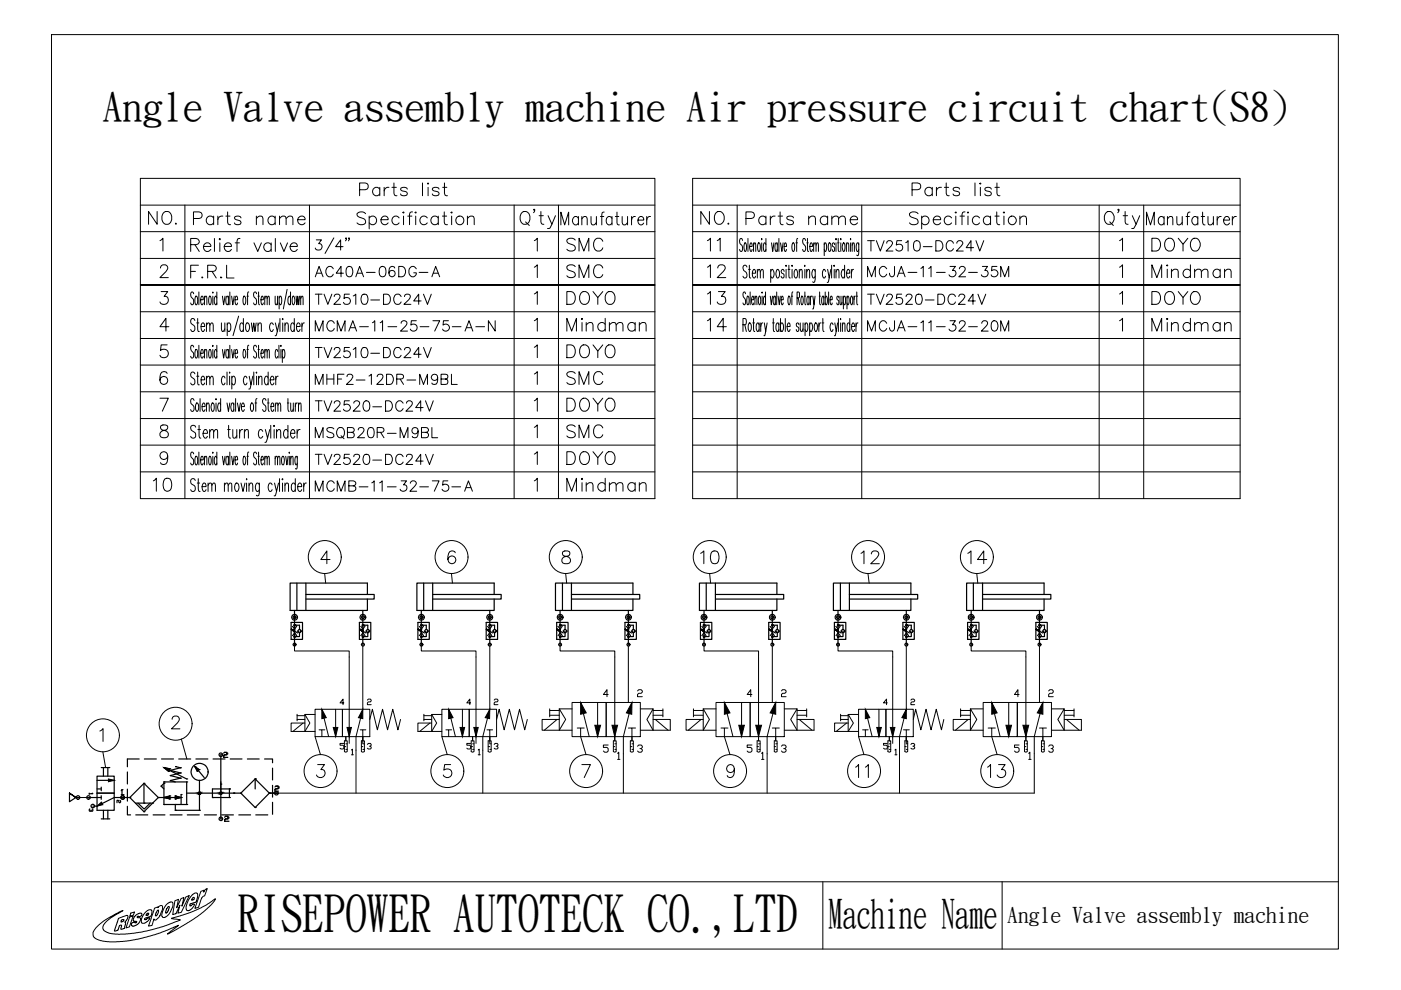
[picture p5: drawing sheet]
<svg xmlns="http://www.w3.org/2000/svg" width="297mm" height="210mm" viewBox="0 0 297 210" stroke-linecap="round" stroke-linejoin="round" font-family="sans-serif">
<defs><g id="words">
<text font-size="10.8" x="50.4" y="197.2">RISEPOWER AUTOTECK CO.,LTD</text>
<g font-size="8.5">
<text x="21.7" y="25.5">Angle Valve assembly machine Air pressure circuit chart(S8)</text>
<text x="175.7" y="196.6">Machine Name</text>
</g>
<g font-size="6.2">
<text x="39.9" y="49">Parts name</text>
<text x="157" y="49">Parts name</text>
<text x="39.2" y="60.3">F.R.L</text>
<text x="118.9" y="82.9">SMC</text>
<text x="118.9" y="88.5">DOYO</text>
<text x="118.9" y="94.2">SMC</text>
<text x="118.9" y="99.8">DOYO</text>
<text x="31.4" y="105.5">10</text>
<text x="118.9" y="105.5">Mindman</text>
<text x="208.1" y="166.2">13</text>
</g>
<g font-size="5.7">
<text x="30.3" y="48.7">NO.</text>
<text x="147.5" y="48.7">NO.</text>
<text x="118.9" y="54.3">SMC</text>
<text x="118.9" y="60">SMC</text>
<text x="148.9" y="54.3">11</text>
<text x="148.9" y="60">12</text>
<text x="243.1" y="54.3">DOYO</text>
<text x="243.1" y="60">Mindman</text>
<text x="118.9" y="65.6">DOYO</text>
<text x="148.9" y="65.6">13</text>
<text x="243.1" y="65.6">DOYO</text>
<text x="118.9" y="71.3">Mindman</text>
<text x="148.9" y="71.3">14</text>
<text x="243.1" y="71.3">Mindman</text>
<text x="118.9" y="76.9">DOYO</text>
<text x="65.6" y="82.9">MHF2-12DR-M9BL</text>
<text x="65.6" y="88.5">TV2520-DC24V</text>
<text x="65.6" y="94.2">MSQB20R-M9BL</text>
<text x="65.6" y="105.5">MCMB-11-32-75-A</text>
<text x="147.5" y="120.7">10</text>
<text x="181.3" y="120.7">12</text>
<text x="203.9" y="120.7">14</text>
<text x="184.9" y="166.2" transform="rotate(-90 184.9 166.2)">11</text>
</g>
<g font-size="5.3">
<text x="65.6" y="60">AC40A-06DG-A</text>
<text x="182.7" y="54.3">TV2510-DC24V</text>
<text x="182.7" y="60">MCJA-11-32-35M</text>
<text x="65.6" y="65.6">TV2510-DC24V</text>
<text x="182.7" y="65.6">TV2520-DC24V</text>
<text x="65.6" y="71.3">MCMA-11-25-75-A-N</text>
<text x="182.7" y="71.3">MCJA-11-32-20M</text>
<text x="65.6" y="76.9">TV2510-DC24V</text>
<text x="65.6" y="99.8">TV2520-DC24V</text>
</g>
<text font-size="4.6" x="213.6" y="195.5">Angle Valve assembly machine</text>
<text font-size="3.5" x="23.6" y="171.4">2</text>
<g font-size="3.1">
<text x="17.6" y="173.2">3</text>
<text x="17.6" y="169.7">1</text>
</g>
</g></defs>
<path d="M10.9 7.3h272.9v193.9h-272.9z" fill="none" stroke="#000" stroke-width=".21"/>
<g fill="none" stroke="#000" stroke-width=".21">
<path d="M57.8 168.2h161.5M10.9 187h272.9M20.3 196.7l2.1-1.7 3.7-1.9-2.7 1.6-1.2 1-.4 .8v.5l.3 .4 1.1 .5 1.9 .2 3.2-.2 2.9-.5 3.9-1.1 2.9-1.1 .2-.2h-.1l-1.7-.3 3.5-1.1 1.7-.6 2.1-1.1 2-1.3-.7 1.1-2.5 2.2-2.9 1.9-4 2.2 2.2-1.8-3.9 1.6-2.9 .9-3.5 .7-2.9 .3-2.6-.1-1.1-.3-.9-.5-.2-.3-.1-.8zM25.1 194.7l.8-.2a1.24 1.24 0 0 1 1.2-.3l-.1 .6-.5 .7 .1 .1v.3l-.2 .6a.58 .58 0 0 1-.8 .5l.1-.4a.27 .27 0 0 0-.1-.5 .27 .27 0 0 0-.3 .4l-.3 .7-.3 .1a.23 .23 0 0 1-.3 .1 .23 .23 0 0 1-.1-.2zM25.8 195h.4l-.1 .3a.22 .22 0 0 1-.2 .2 .22 .22 0 0 1-.2-.3zM27.5 194.5l.7-.3-.8 2.3-.7 .2zM27.7 193.6l.8-.2-.2 .6-.8 .3zM28.6 194.2l1-.6a.37 .37 0 0 1 .5 .4 .37 .37 0 0 1-.5 .3l-.1 .1a.19 .19 0 0 0-.3-.1 .19 .19 0 0 0-.1 .3 .19 .19 0 0 0 .3 0 .47 .47 0 0 1 .4 .4 .47 .47 0 0 1-.2 .5l-.6 .6-.8 .3-.2-.1-.1-.2v-.4l.7-.2a.18 .18 0 0 0 .3 .1 .18 .18 0 0 0 0-.2 .18 .18 0 0 0-.2-.1 .41 .41 0 0 1-.5-.2 .41 .41 0 0 1 .2-.5zM30.7 193.5l.8-.6 .7 .1v.5l-.2 .7-.9 .3a.28 .28 0 0 0-.3 .1 .28 .28 0 0 0 0 .4l.5-.3 .5-.1-.6 .8-.8 .4a.65 .65 0 0 1-.3-1.1zM31.1 193.7a.22 .22 0 0 1 .3-.2 .22 .22 0 0 1 .2 .3 .22 .22 0 0 1-.3 .2l-.4 .1zM32.8 192.5l.7-.2v.2l.4-.4 .4-.1a1.32 1.32 0 0 1-.1 1.5 1.82 1.82 0 0 1-1.4 1.5l-.2-.2-.4 1.4-.7 .2zM33.3 193.1a.21 .21 0 0 1 .3 0 .21 .21 0 0 1 0 .3l-.3 .6a.21 .21 0 0 1-.3 .2 .21 .21 0 0 1 0-.4z"/>
<path d="M35.2 191.9l.9-.7h.3l.3 .3-.1 .9-.7 1.4-.8 .7h-.5l-.3-.3v-.5l.4-1.1zM35.6 192.3a.21 .21 0 0 1 .3 0 .21 .21 0 0 1-.1 .3l-.3 .8a.22 .22 0 0 1-.4 .2 .22 .22 0 0 1 .1-.4zM37.1 191l.7-.3-.3 1.8 .9-2 .6-.2-.4 1.8 .8-1.9 .7-.3-1.7 3.5-.7 .2 .4-1.7-.8 1.8-.7 .2zM40.8 190.4a.22 .22 0 0 1 .4-.1 .22 .22 0 0 1-.1 .4l-.2 .1a.19 .19 0 0 1-.3 0 .19 .19 0 0 1 .2-.3zM40.9 189.6l.5-.3a.67 .67 0 0 1 .4 1.1l-.3 .9-1.2 .4a.24 .24 0 0 0 0 .4 .24 .24 0 0 0 .4-.2 .27 .27 0 0 1 .4-.1 .27 .27 0 0 1-.1 .4l-.8 .8-.4 .1-.3-.3v-.6l.3-1zM42.6 189l.7-.3-.1 .5 .4-.7 .3-.1-.6 1.6a1.22 1.22 0 0 0-.8 1.2l-.4 1.2-.8 .2zM174.5 187v14.2M212.5 187v14.2"/>
</g>
<!-- layer: 1 -->
<g fill="none" stroke="#000" stroke-width=".21">
<path d="M62.4 136.7v1.3h11.6v19.6M76.9 137v13.4l-1.4 5.8v12M89.3 136.7v1.3h11.6v19.6M103.8 137v13.4l-1.4 5.8v12M118.7 136.7v1.3h11.6v19.1M133.2 137v11.9M149.3 136.7v1.3h11.5v19.1M163.7 137v11.9M177.7 136.7v1.3h11.6v19.6M192.2 137v13.4l-1.5 5.8v12M205.9 136.7v1.3h11.6v19.1M220.4 137v11.9"/>
<path d="M63 151.4v1.4M63 151.7h1.6M63 152.5h1.6M64.3 153.3l-2.2 1.8M64.6 151.5v3.6h2.2M66.8 150.4h5.8v5.8h-5.8zM66.8 151.5h-2.2l1.1 1.8-1.1 1.8h-2.9v-1.8h2.9M67.6 154.7h.6v1.5M68.2 150.4l1.5 5.8M68.3 154.7h.6M71.2 150.4v5.8M72.6 150.4h5.8v5.8h-5.8z"/>
<path d="M73 157.1h.6v2.3l-.3 .1-.3-.1zM73 158.3h.3M73.3 156.2v.9M73.3 157.7h.3M73.3 158.9h.3M76.4 154.7h.5v2.9M76.6 157.1h.7v2.3l-.4 .1-.3-.1zM76.6 158.3h.3M76.9 157.7h.4M76.9 158.9h.4M77 154.7h.6M78.4 152.5l.6-2.1 1 4.3 1.1-4.3 1.1 4.3 1.1-4.3 1.1 4.3 .5-2.2"/>
<path d="M89.9 151.7h1.6M89.9 152.5h1.6M89.9 151.4v1.4M91.1 153.3l-2.1 1.8M91.5 151.5v3.6h2.2M93.7 150.4h5.8v5.8h-5.8zM93.7 151.5h-2.2l1.1 1.8-1.1 1.8h-2.9v-1.8h2.9M94.5 154.7h.6v1.5M95.1 150.4l1.5 5.8M95.2 154.7h.6M98 150.4v5.8M99.5 150.4h5.8v5.8h-5.8z"/>
<path d="M99.9 157.1h.6v2.3l-.3 .1-.3-.1zM99.9 158.3h.3M100.2 157.7h.3M100.2 158.9h.3M100.2 156.2v.9M103.3 154.7h.5v2.9M103.5 157.1h.6v2.3l-.3 .1-.3-.1zM103.5 158.3h.3M103.8 154.7h.6M103.8 157.7h.3M103.8 158.9h.3M105.3 152.5l.5-2.1 1.1 4.3 1.1-4.3 1.1 4.3 1.1-4.3 1.1 4.3 .5-2.2"/>
<path d="M116.5 150.6h2.1M116.5 151.7h2.1M116.5 150.3v1.7M118.1 152.5l-2.7 2.3M118.6 150.3v4.5h2.7M121.3 148.9h7.2v7.3h-7.2zM121.3 150.3h-2.7l1.3 2.2-1.3 2.3h-3.7v-2.3h3.7M122.4 154.4h.7v1.8M123.1 148.9l1.8 7.3M123.1 154.4h.8M126.7 148.9v7.3M128.5 148.9h7.3v7.3h-7.3z"/>
<path d="M130 157.1h.6v2.3l-.3 .1-.3-.1zM130 158.3h.3M130.3 157.7h.3M130.3 158.9h.3M133.2 154.4h.8v2.7M133.6 157.1h.7v2.3l-.3 .1-.4-.1zM133.6 158.3h.4M134 157.7h.3M134 158.9h.3M134 154.4h.7M134 148.9l-1.8 7.3v12M135.8 150.3h2.7l-1.3 2.2 1.3 2.3h3.6v-2.3h-3.6"/>
<path d="M138.5 150.3v4.5h-2.7M138.5 150.6h2M138.5 151.7h2M138.9 152.5l2.7 2.3M140.5 150.3v1.7M147 150.6h2.1M147 151.7h2.1M147 150.3v1.7M148.6 152.5l-2.7 2.3M149.1 150.3v4.5h2.7M151.8 148.9h7.2v7.3h-7.2zM151.8 150.3h-2.7l1.3 2.2-1.3 2.3h-3.6v-2.3h3.6"/>
<path d="M152.9 154.4h.7v1.8M153.6 148.9l1.8 7.3M153.6 154.4h.7M157.2 148.9v7.3M159 148.9h7.3v7.3h-7.3zM160.5 157.1h.7v2.3l-.4 .1-.3-.1zM160.5 158.3h.3M160.8 157.7h.4M160.8 158.9h.4M163.7 154.4h.8v2.7M164.2 157.1h.6v2.3l-.3 .1-.3-.1zM164.2 158.3h.3"/>
<path d="M164.5 157.7h.3M164.5 158.9h.3M164.5 148.9l-1.9 7.3v12M164.5 154.4h.7M166.3 150.3h2.7l-1.4 2.2 1.4 2.3h3.6v-2.3h-3.6M169 150.3v4.5h-2.7M169 150.6h2M169 151.7h2M169.5 152.5l2.7 2.3M171 150.3v1.7M178.2 151.7h1.6M178.2 152.5h1.6"/>
<path d="M178.2 151.4v1.4M179.5 153.3l-2.2 1.8M179.8 151.5v3.6h2.2M182 150.4h5.8v5.8h-5.8zM182 151.5h-2.2l1.1 1.8-1.1 1.8h-2.8v-1.8h2.8M182.9 154.7h.6v1.5M183.5 154.7h.6M183.5 150.4l1.4 5.8M186.4 150.4v5.8M187.8 150.4h5.8v5.8h-5.8zM188.3 157.1h.5v2.3l-.2 .1-.3-.1zM188.3 158.3h.3"/>
<path d="M188.6 157.7h.2M188.6 158.9h.2M188.6 156.2v.9M191.6 154.7h.6v2.9M191.9 157.1h.5v2.3l-.2 .1-.3-.1zM191.9 158.3h.3M192.2 157.7h.2M192.2 158.9h.2M192.2 154.7h.6M193.6 152.5l.5-2.1 1.1 4.3 1.1-4.3 1.1 4.3 1.1-4.3 1.1 4.3 .5-2.2M203.7 150.3v1.7M203.7 150.6h2"/>
<path d="M203.7 151.7h2M205.3 152.5l-2.7 2.3M205.7 150.3v4.5h2.7M208.4 148.9h7.3v7.3h-7.3zM208.4 150.3h-2.7l1.4 2.2-1.4 2.3h-3.6v-2.3h3.6M209.5 154.4h.8v1.8M210.3 154.4h.7M210.3 148.9l1.7 7.3M213.9 148.9v7.3M215.7 148.9h7.2v7.3h-7.2zM217.2 157.1h.6v2.3l-.3 .1-.3-.1zM217.2 158.3h.3"/>
<path d="M217.5 157.7h.3M217.5 158.9h.3M220.4 154.4h.7v2.7M220.8 157.1h.6v2.3l-.3 .1-.3-.1zM220.8 158.3h.3M221.1 157.7h.3M221.1 158.9h.3M221.1 148.9l-1.8 7.3v12M221.1 154.4h.8M222.9 150.3h2.7l-1.3 2.2 1.3 2.3h3.7v-2.3h-3.7M225.6 150.3v4.5h-2.7M225.6 150.6h2.1"/>
<path d="M225.6 151.7h2.1M226.1 152.5l2.7 2.3M227.7 150.3v1.7M16.2 169.1h2.6"/>
</g>
<!-- layer: CONNECTIONS -->
<g fill="none" stroke="#000" stroke-width=".25">
<circle cx="62.5" cy="136.7" r=".29"/>
<circle cx="62.5" cy="130.9" r=".29"/>
<circle cx="62.5" cy="130.9" r=".62"/>
<circle cx="76.9" cy="130.9" r=".62"/>
<circle cx="77" cy="136.7" r=".3"/>
<circle cx="77" cy="130.9" r=".3"/>
<circle cx="89.3" cy="130.9" r=".62"/>
<circle cx="89.4" cy="130.9" r=".3"/>
<circle cx="89.4" cy="136.7" r=".3"/>
<circle cx="103.8" cy="130.9" r=".62"/>
<circle cx="103.8" cy="130.9" r=".3"/>
<circle cx="103.8" cy="136.7" r=".3"/>
<circle cx="118.8" cy="130.9" r=".29"/>
<circle cx="118.8" cy="136.7" r=".29"/>
<circle cx="118.8" cy="130.9" r=".62"/>
<circle cx="133.2" cy="130.9" r=".62"/>
<circle cx="133.3" cy="136.7" r=".3"/>
<circle cx="133.3" cy="130.9" r=".3"/>
<circle cx="149.3" cy="130.9" r=".6"/>
<circle cx="149.3" cy="136.7" r=".3"/>
<circle cx="149.3" cy="130.9" r=".3"/>
<circle cx="163.7" cy="130.9" r=".6"/>
<circle cx="163.7" cy="136.7" r=".3"/>
<circle cx="163.7" cy="130.9" r=".3"/>
<circle cx="177.7" cy="130.9" r=".6"/>
<circle cx="177.7" cy="130.9" r=".29"/>
<circle cx="177.7" cy="136.7" r=".29"/>
<circle cx="192.2" cy="130.9" r=".29"/>
<circle cx="192.2" cy="136.7" r=".29"/>
<circle cx="192.2" cy="130.9" r=".62"/>
<circle cx="205.9" cy="130.9" r=".6"/>
<circle cx="205.9" cy="130.9" r=".3"/>
<circle cx="205.9" cy="136.7" r=".3"/>
<circle cx="220.4" cy="130.9" r=".6"/>
<circle cx="220.4" cy="130.9" r=".3"/>
<circle cx="220.4" cy="136.7" r=".3"/>
<circle cx="16.5" cy="169.1" r=".38"/>
<circle cx="46.8" cy="160" r=".38"/>
<circle cx="46.8" cy="173.6" r=".37"/>
<circle cx="58.6" cy="168.2" r=".37"/>
</g>
<!-- layer: 1 -->
<g fill="none" stroke="#000" stroke-width=".25">
<path d="M61.7 132h2.4v3.6h-2.4zM61.8 133.4l.5 .4-.5-.4 .6 .3-.1 .1zM62 132.8a1.27 1.27 0 0 1 0 2M62.5 135h.1M62.4 133.8l-.6-.4 .5 .5 .2-.2-.7-.3 1.3 .8M62.4 132.6h1.1v.9M62.4 129.4v7.3M62.6 135h.1M62.6 132.6h.1M62.9 132.8a1.28 1.28 0 0 0 0 2M62.9 123.6v5.8M63.1 133.8l.4 .4 .5-.4"/>
<path d="M63.5 134.2v.8h-1.1M64.9 126h14.4v1h-14.4M64.9 123.6v5.8M76.2 132h2.4v3.6h-2.4zM76.2 133.4l.6 .4-.6-.4 .7 .3-.1 .1zM76.5 132.8a1.32 1.32 0 0 1 0 2M76.9 133.8l-.7-.4 .6 .5 .2-.2-.8-.3 1.4 .8M77 135h.1M76.9 129.4v7.3M76.9 132.6h1.1v.9M77 132.6h.1M77.4 132.8a1.36 1.36 0 0 0 0 2"/>
<path d="M77.6 133.8l.4 .4 .4-.4M77.9 126v-2.4h-16.4v5.8h16.4v-2.4M78 134.2v.8h-1.1M88.6 132h2.4v3.6h-2.4zM88.6 133.4l.6 .4-.6-.4 .7 .3-.1 .1zM88.9 132.8a1.32 1.32 0 0 1 0 2M89.4 135h.1M89.3 133.8l-.7-.4 .6 .5 .2-.2-.8-.3 1.4 .8M89.3 132.6h1.1v.9M89.3 129.4v7.3M89.4 132.6h.1M89.5 135h.1"/>
<path d="M89.5 132.6h.1M89.8 132.8a1.36 1.36 0 0 0 0 2M89.8 123.6v5.8M90 133.8l.4 .4 .4-.4M90.4 134.2v.8h-1.1M91.7 126h14.6v1h-14.6M91.7 123.6v5.8M103.1 132h2.4v3.6h-2.4zM103.1 133.4l.6 .4-.6-.4 .7 .3-.1 .1zM103.4 132.8a1.32 1.32 0 0 1 0 2M103.8 133.8l-.7-.4 .6 .5 .1-.2-.7-.3 1.4 .8M103.8 135h.1"/>
<path d="M103.8 132.6h1.1v.9M103.8 129.4v7.3M103.9 132.6h.1M103.9 135h.1M104.3 132.8a1.36 1.36 0 0 0 0 2M104.4 133.8l.5 .4 .4-.4M104.8 126v-2.4h-16.4v5.8h16.4v-2.4M104.9 134.2v.8h-1.1M118 132h2.4v3.6h-2.4zM118.1 133.4l.5 .4-.5-.4 .6 .3-.1 .1zM118.3 132.8a1.27 1.27 0 0 1 0 2M118.8 135h.1"/>
<path d="M118.7 133.8l-.6-.4 .5 .5 .2-.2-.7-.3 1.3 .8M118.7 132.6h1.1v.9M118.7 129.4v7.3M118.8 132.6h.1M118.9 135h.1M118.9 132.6h.1M119.2 132.8a1.28 1.28 0 0 0 0 2M119.3 123.6v5.8M119.4 133.8l.4 .4 .5-.4M119.8 134.2v.8h-1.1M121.2 126h14.4v1h-14.4M121.2 123.6v5.8"/>
<path d="M132.5 132h2.4v3.6h-2.4zM132.5 133.4l.6 .4-.6-.4 .7 .3-.1 .1zM132.8 132.8a1.32 1.32 0 0 1 0 2M133.2 133.8l-.7-.4 .6 .5 .2-.2-.8-.3 1.4 .8M133.3 135h.1M133.2 132.6h1.1v.9M133.2 129.4v7.3M133.3 132.6h.1M133.7 132.8a1.36 1.36 0 0 0 0 2M133.9 133.8l.4 .4 .4-.4M134.2 126v-2.4h-16.4v5.8h16.4v-2.4M134.3 134.2v.8h-1.1"/>
<path d="M148.5 132h2.4v3.6h-2.4zM148.5 133.4l.6 .4-.6-.4 .7 .3-.1 .1zM148.8 132.8a1.24 1.24 0 0 1 0 2M149.2 134.9l.1 .1zM149.2 133.8l-.7-.4 .6 .5 .2-.2-.8-.3 1.4 .8M149.3 132.6h1v.9M149.3 129.4v7.3M149.3 135h.1M149.3 132.6h.1M149.4 135h.1M149.4 132.6h.1M149.7 132.8a1.32 1.32 0 0 0 0 2"/>
<path d="M149.7 123.6v5.8M149.9 133.8l.4 .4 .4-.4M150.3 134.2v.8h-1M151.7 126h14.5v1h-14.5M151.7 123.6v5.8M163 132h2.4v3.6h-2.4zM163 133.4l.6 .4-.6-.4 .7 .3-.1 .1zM163.3 132.8a1.24 1.24 0 0 1 0 2M163.7 134.9l.1 .1zM163.7 132.5v.1zM163.7 133.8l-.7-.4 .6 .5 .1-.2-.7-.3 1.4 .8M163.7 132.6h1.1v.9"/>
<path d="M163.7 129.4v7.3M163.8 135h.1M163.8 132.6h.1M164.2 132.8a1.32 1.32 0 0 0 0 2M164.3 133.8l.5 .4 .5-.4M164.7 126v-2.4h-16.4v5.8h16.4v-2.4M164.8 134.2v.8h-1.1M176.9 132h2.4v3.6h-2.4zM177 133.4l.6 .3-.1 .1-.5-.4 .6 .3-.1 .1zM177.2 132.8a1.27 1.27 0 0 1 0 2M177.7 135h.1M177.6 132.5l.1 .1z"/>
<path d="M177.6 133.8l-.6-.4 .5 .5 .2-.2-.7-.3 1.4 .8M177.7 132.6h1v.9M177.7 129.4v7.3M177.8 135h.1M177.8 132.6h.1M178.1 132.8a1.28 1.28 0 0 0 0 2M178.2 123.6v5.8M178.3 133.8l.4 .4 .5-.4M178.7 134.2v.8h-1M180.1 126h14.5v1h-14.5M180.1 123.6v5.8M191.4 132h2.4v3.6h-2.4z"/>
<path d="M191.5 133.4l.5 .4-.5-.4 .6 .3-.1 .1zM191.7 132.8a1.27 1.27 0 0 1 0 2M192.2 135h.1M192.1 133.8l-.6-.4 .5 .5 .2-.2-.7-.3 1.3 .8M192.2 132.6h1v.9M192.2 129.4v7.3M192.2 132.6h.1M192.3 135h.1M192.3 132.6h.1M192.6 132.8a1.28 1.28 0 0 0 0 2M192.8 133.8l.4 .4 .5-.4M193.1 126v-2.4h-16.4v5.8h16.4v-2.4"/>
<path d="M193.2 134.2v.8h-1M205.1 132h2.5v3.6h-2.5zM205.2 133.4l.5 .4-.5-.4 .7 .3-.2 .1zM205.4 132.8a1.24 1.24 0 0 1 0 2M205.9 134.9l.1 .1zM205.9 132.5v.1zM205.9 133.8l-.7-.4 .6 .5 .1-.2-.7-.3 1.4 .8M205.9 132.6h1.1v.9M205.9 129.4v7.3M206 135h.1M206 132.6h.1M206.4 132.8a1.32 1.32 0 0 0-.1 2"/>
<path d="M206.4 123.6v5.8M206.5 133.8l.5 .4 .4-.4M207 134.2v.8h-1.1M208.3 126h14.5v1h-14.5M208.3 123.6v5.8M219.6 132h2.4v3.6h-2.4zM219.7 133.4l.5 .4-.5-.4 .6 .3v.1zM219.9 132.8a1.27 1.27 0 0 1 .1 2M220.3 134.9l.1 .1zM220.3 132.5l.2 .1h-.1zM220.3 133.8l-.6-.4 .6 .5 .1-.2-.7-.3 1.4 .8M220.4 132.6h1v.9"/>
<path d="M220.4 129.4v7.3M220.4 135h.1M220.5 132.6h.1M220.9 132.8a1.32 1.32 0 0 0-.1 2M221 133.8l.4 .4 .5-.4M221.4 126v-2.4h-16.5v5.8h16.5v-2.4M221.4 134.2v.8h-1M47.6 159.5h.1M47.6 159.5l-.2 .2M47.6 159.5h.3M47.9 159.5h.1M47.9 159.5l.2 .2"/>
<path d="M48.1 159.7h.1M48.1 159.9h.1M48.1 159.7v.2M48.1 159.9l-.2 .1M14.7 168.2v1.8l1.4-.9-1.4-.9 1.4 .9h.5M20.6 168.2h3.6v3.6h-3.6zM20.6 164.6h3.6v3.6h-3.6zM20.6 165.5h3.6M21.5 173.6h1.8M21.5 162.7h1.8M21.9 162.7v1.9M21.9 171.8v1.8"/>
<path d="M22.9 162.7v1.9M22.9 171.8v1.8M24.2 169.1l-3.6 1.8M27 171v1.8h.7M27 163.7v2.5M27 167.3v2.6M28.7 170.3h3.6M28.8 172.8h2.5M29.3 170.3l1.3 1.2 1.2-1.2M29.5 160.9h-2.5v1.7M30.5 172.1h.1M30.5 166.1h.1"/>
<path d="M30.5 170.3h.1M30.5 166.1l-3 3 3 3M30.5 166.1v4.2M30.5 166.1l3.1 3M30.6 160.9h2.5M32.3 170.3h.1M32.5 172.8h2.5M33.6 169.1h1.2M33.6 169.1h.1M33.6 169.1l-3.1 3M34.2 166.7h.1M34.2 166.7l.6 .6"/>
<path d="M34.2 160.9h2.6M34.8 166.1h.1M34.8 162.7h.1M34.8 170.6h.1M34.8 169.1h.1M34.8 165.8h.1M34.8 166.1l-.6 .6M34.8 165.8h4.8M34.8 162.7l4.8 2.5M34.8 162.7l.9 .8M34.8 162.7l1.2 .3M34.8 169.1h3.6"/>
<path d="M34.8 170.6h4.8M34.8 169.1l1.2 .3M34.8 165.8v4.8M35.7 163.5h.1M36 163h.1M36 168.8h.1M36 169.4h.1M36 163l-.3 .5M36 168.8l-1.2 .3M36 168.8v.6M36.1 172.8h2.5M36.1 164.4h.1"/>
<path d="M36.1 163.3h.1M36.1 165.5h.1M36.1 164.4l2.2 .6M36.1 163.3l2.2 .6M36.1 165.5l1.1 .3M37.2 170.6h.1M37.2 169.4h.1M37.2 168.8h.1M37.2 171.8h.1M37.2 168.8v.6M37.2 170.6v1.2M37.2 168.8l1.2 .3"/>
<path d="M37.2 171.8h5.1M37.2 162.5h.1M37.2 162.5l1.1 .3M37.9 160.9h2.5M38.3 163.9h.1M38.3 162.8h.1M38.3 165h.1M38.3 163.9l-2.2 .5M38.3 162.8l-2.2 .5M38.3 165l-2.2 .5M38.4 169.1h.1M38.4 168.5h.1"/>
<path d="M38.4 169.1l-1.2 .3M38.4 168.5v2.1M39.6 165.8h.1M39.6 165.2h.1M39.6 168.2h10M39.6 170.6h.1M39.6 165.8v4.8M39.7 172.8h2.5M41.3 162.5h.1M41.3 162.5l.9 .7M41.3 162.5l.5 1M41.4 162.6l1.9 2.3"/>
<path d="M41.5 160.9h2.6M41.8 163.5h.1M42.2 163.2h.1M42.2 163.2l-.4 .3M42.3 168.2h.1M42.3 171.8h.1M42.3 165.5v6.3M43.3 172.8h2.6M45 169.1h.1M45 169.1h3.6M45.2 160.9h2.5M46.8 173.6h.1"/>
<path d="M46.8 166.3h.1M46.8 165.7v.6M46.8 160h.1M46.8 160v13.6M47 172.8h2.5M47.4 160.2h.1M47.4 160.6h.1M47.4 160.2v.4M47.4 160.6h.7M47.6 160h.1M47.6 160h.3M47.6 160l-.2 .2"/>
<path d="M47.6 173.8h.1M47.6 174.1h.1M47.6 173.8v.3M47.6 174.1h.7M47.8 173.1h.1M47.8 173.6h.1M47.8 173.1l-.2 .2M47.8 173.1h.4M47.8 173.6h.4M47.8 173.6l-.2 .2M47.9 160h.1M48.1 160.6h.1"/>
<path d="M48.2 173.1h.1M48.2 173.6h.1M48.2 173.1l.1 .2M48.3 173.3h.1M48.3 173.5h.1M48.3 174.1h.1M48.3 173.3v.2M48.3 173.5l-.1 .1M48.6 167.3h.1M48.6 169.1h.1M48.6 167.3h-3.6v1.8M48.6 167.3v1.8"/>
<path d="M48.8 160.9h2.5M49.6 168.2h.1M49.6 168.2h1.5M50.6 172.8h2.5M51.1 168.2h.1M51.1 168.2l3 3M52.5 160.9h2.4M54.1 171.2h.1M54.1 165.2h.1M54.1 165.2l3 3M54.1 165.2v2.1M54.1 165.2l-3 3"/>
<path d="M54.2 172.8h2.6M55.9 168.2h.1M56.1 160.9h1.7v.8M57.1 168.2h.1M57.1 168.2l-3 3M57.1 168.2h1.5M57.8 162.9v2.5M57.8 166.5v2.5M57.8 170.1v2.5M58.3 167.4h.1M58.3 167.7h.1M58.3 167.7h.8"/>
<path d="M58.3 167.4v.3M58.5 166.7h.1M58.5 167.2h.1M58.5 166.7l-.2 .1M58.5 166.7h.3M58.5 167.2h.3M58.5 167.2l-.2 .2M58.6 168.2h.1M58.8 166.7h.1M58.8 167.2h.1M58.8 166.7l.2 .1M59 166.8h.1"/>
<path d="M59 167.1h.1M59 166.8v.3M59 167.1l-.2 .1"/>
<circle cx="62.5" cy="132.6" r=".12"/>
<circle cx="62.5" cy="132.6" r=".07"/>
<circle cx="62.5" cy="135" r=".16"/>
<circle cx="62.5" cy="132.6" r=".16"/>
<circle cx="62.5" cy="135" r=".11"/>
<circle cx="63.5" cy="133.8" r=".3"/>
<circle cx="76.9" cy="132.6" r=".07"/>
<circle cx="76.9" cy="135" r=".15"/>
<circle cx="76.9" cy="132.6" r=".15"/>
<circle cx="76.9" cy="132.6" r=".11"/>
<circle cx="76.9" cy="135" r=".1"/>
<circle cx="78" cy="133.8" r=".31"/>
<circle cx="89.3" cy="132.6" r=".07"/>
<circle cx="89.3" cy="135" r=".16"/>
<circle cx="89.3" cy="132.6" r=".16"/>
<circle cx="89.3" cy="132.6" r=".11"/>
<circle cx="89.3" cy="135" r=".11"/>
<circle cx="90.4" cy="133.8" r=".31"/>
<circle cx="103.8" cy="132.6" r=".07"/>
<circle cx="103.8" cy="135" r=".15"/>
<circle cx="103.8" cy="132.6" r=".15"/>
<circle cx="103.8" cy="132.6" r=".11"/>
<circle cx="103.8" cy="135" r=".1"/>
<circle cx="104.9" cy="133.8" r=".31"/>
<circle cx="118.8" cy="132.6" r=".16"/>
<circle cx="118.8" cy="135" r=".16"/>
<circle cx="118.8" cy="132.6" r=".07"/>
<circle cx="118.8" cy="132.6" r=".12"/>
<circle cx="118.8" cy="135" r=".11"/>
<circle cx="119.8" cy="133.8" r=".3"/>
<circle cx="133.2" cy="132.6" r=".07"/>
<circle cx="133.2" cy="132.6" r=".16"/>
<circle cx="133.2" cy="135" r=".16"/>
<circle cx="133.2" cy="132.6" r=".11"/>
<circle cx="133.3" cy="135" r=".1"/>
<circle cx="134.3" cy="133.8" r=".31"/>
<circle cx="149.2" cy="132.6" r=".07"/>
<circle cx="149.2" cy="132.6" r=".11"/>
<circle cx="149.3" cy="132.6" r=".14"/>
<circle cx="149.3" cy="135" r=".14"/>
<circle cx="149.3" cy="135" r=".1"/>
<circle cx="150.3" cy="133.8" r=".31"/>
<circle cx="163.7" cy="132.6" r=".11"/>
<circle cx="163.7" cy="135" r=".1"/>
<circle cx="163.7" cy="132.6" r=".13"/>
<circle cx="163.7" cy="135" r=".13"/>
<circle cx="164.8" cy="133.8" r=".31"/>
<circle cx="177.7" cy="135" r=".09"/>
<circle cx="177.7" cy="132.6" r=".11"/>
<circle cx="177.7" cy="135" r=".14"/>
<circle cx="177.7" cy="132.6" r=".14"/>
<circle cx="178.7" cy="133.8" r=".3"/>
<circle cx="192.2" cy="132.6" r=".07"/>
<circle cx="192.2" cy="132.6" r=".12"/>
<circle cx="192.2" cy="135" r=".16"/>
<circle cx="192.2" cy="132.6" r=".16"/>
<circle cx="192.2" cy="135" r=".11"/>
<circle cx="193.2" cy="133.8" r=".3"/>
<circle cx="205.9" cy="132.6" r=".11"/>
<circle cx="205.9" cy="135" r=".1"/>
<circle cx="205.9" cy="132.6" r=".13"/>
<circle cx="205.9" cy="135" r=".13"/>
<circle cx="207" cy="133.8" r=".31"/>
<circle cx="220.4" cy="135" r=".09"/>
<circle cx="220.4" cy="132.6" r=".13"/>
<circle cx="220.4" cy="135" r=".14"/>
<circle cx="220.4" cy="132.6" r=".14"/>
<circle cx="221.4" cy="133.8" r=".31"/>
<circle cx="42.3" cy="163.7" r="1.81"/>
<circle cx="42.3" cy="168.2" r=".24"/>
<circle cx="46.8" cy="168.2" r=".25"/>
</g>
<g fill="#000" stroke="#000" stroke-width=".21">
<path d="M68.2 150.4l1 1.8-1 .2zM70.7 154.2h.9l-.4 2zM73.6 154.2h.9l-.5 2zM76.9 150.4v2l-.9-.2zM95.1 150.4l1 1.8-1 .2zM97.5 154.2h1l-.5 2zM100.5 154.2h.9l-.5 2zM103.8 150.4v2l-.9-.2zM123.1 148.9l1.2 2.2-1.2 .3zM126.1 153.8h1.2l-.6 2.4zM129.8 153.8h1.1l-.6 2.4zM134 148.9l-.1 2.5-1.1-.3z"/>
<path d="M153.6 148.9l1.2 2.2-1.2 .3zM156.6 153.8h1.2l-.6 2.4zM160.2 153.8h1.3l-.7 2.4zM164.5 148.9v2.5l-1.2-.3zM183.5 150.4l.9 1.8-.9 .2zM185.9 154.2h1l-.5 2zM188.8 154.2h.9l-.4 2zM192.2 150.4v2l-1-.2zM210.3 148.9l1.1 2.2-1.1 .3zM213.3 153.8h1.2l-.6 2.4zM216.9 153.8h1.2l-.6 2.4zM221.1 148.9v2.5l-1.2-.3z"/>
<path d="M20.6 170.9l.9-.8 .3 .5zM23 165.2l1.2 .3-1.2 .2zM34.8 162.7l1.2 .3-.3 .5zM34.8 169.1l1.2-.3v.6zM37.2 168.8l1.2 .3-1.2 .3zM41.3 162.5l.9 .7-.4 .3zM42.1 168.2h.4l-.4 .1zM42.1 168h.4l-.4 .2zM42.1 168h.4zM42.1 168.2l.4-.2v.2zM46.6 168.2h.5l-.4 .1zM46.7 168.3h.3z"/>
<path d="M46.6 168.2l.4-.2 .1 .2zM46.7 168.3l.4-.1-.1 .1z"/>
<path d="M42.1 168.3h.4zM42.1 168.3l.4-.1v.1z"/>
<path d="M46.7 168l-.1 .2 .4-.2zM46.7 168h.3z"/>
</g>
<g fill="none" stroke="#000" stroke-width=".21">
<path d="M68.8 121.6l.2 2M95.7 121.6l.2 2M119.9 121.6l.2 2M150.5 121.6l.2 2M184 121.6l.3 2M207.1 121.6l.2 2M21.8 159.4l.6 3.3M38.4 156.7l1.2 4.2M66.8 156.2l1.1 3.8M93.7 156.2l1.1 3.8M123.1 156.2l1.1 3.8M153.6 156.2l1.2 3.8"/>
<path d="M182 156.2l1.2 3.8M210.3 156.2l1.1 3.8"/>
<circle cx="68.9" cy="118.1" r="3.5"/>
<circle cx="95.7" cy="118.1" r="3.5"/>
<circle cx="120" cy="118.1" r="3.5"/>
<circle cx="21.8" cy="155.9" r="3.5"/>
<circle cx="37.2" cy="153.5" r="3.5"/>
<circle cx="68" cy="163.5" r="3.5"/>
<circle cx="94.8" cy="163.5" r="3.5"/>
<circle cx="124.3" cy="163.5" r="3.5"/>
<circle cx="154.8" cy="163.5" r="3.5"/>
</g>
<g fill="none" stroke="#000" stroke-width=".21">
<path d="M29.8 37.8h109.1v67.9h-109.1zM80.5 39.7v1.8M81.4 39.7v1.8M82.5 39.7a.86 .86 0 0 0-1.1 .8M83.1 39.7h.9M83.5 38.8v2.2l.2 .4 .5 .1M89.6 38.8v2.7M90.8 38.8l.1 .1-.1 .1-.2-.1zM90.8 39.7v1.8M93.9 39.7h.8M94.2 38.8v2.2l.2 .4 .5 .1M146.9 37.8h116v67.9h-116z"/>
<path d="M197.7 39.7v1.8M198.5 39.7v1.8M199.6 39.7a.87 .87 0 0 0-1.1 .8M200.2 39.7h.9M200.6 38.8v2.2l.1 .4 .6 .1M206.7 38.8v2.7M207.9 38.8l.1 .1-.1 .1-.2-.1zM207.9 39.7v1.8M210.9 39.7h1M211.4 38.8v2.2l.1 .4 .5 .1M29.8 54.8h109.1M29.8 49.1h109.1"/>
<path d="M29.8 43.5h109.1M33.9 51l.6-.5v2.7M34 56.8l.3-.5 .8-.2a.68 .68 0 0 1 .3 1.1l-1.5 1.7h1.8M39.2 43.5v62.2M40.4 51.9h1.2a.72 .72 0 0 0 .6-.8l-.2-.4-.4-.1h-1.2v2.7M41.3 51.9l.9 1.4M43.1 52.3h1.6a.83 .83 0 0 0-1.2-.7 .83 .83 0 0 0-.2 1.3 .8 .8 0 0 0 .7 .4 .8 .8 0 0 0 .7-.4M45.5 50.6v2.7M46.6 51.5v1.8M47.5 52.3h1.6a.79 .79 0 0 0-1-.8 .79 .79 0 0 0-.6 1 .81 .81 0 0 0 .7 .8 .81 .81 0 0 0 .9-.4M49.9 51.5h.9M50.9 50.6l-.5 .1-.2 .4v2.2"/>
<path d="M53.8 51.5l.9 1.8 .7-1.8M57.5 51.9a.87 .87 0 0 0-1.3-.2 .87 .87 0 0 0 0 1.3 .87 .87 0 0 0 1.3-.1M57.5 51.5v1.8M58.4 50.6v2.7M59.4 51.5l.8 1.8 .8-1.8M61.5 52.3h1.5a.79 .79 0 0 0-.9-.8 .79 .79 0 0 0-.6 1 .81 .81 0 0 0 .6 .8 .81 .81 0 0 0 .9-.4M65.6 43.5v62.2M67.1 50.9h1.1l-.6 .8a.73 .73 0 0 1 .6 1 .73 .73 0 0 1-1.1 .2l-.3-.3M70.8 50.4l-1.9 3.3M72.7 52.3h-1.5l1-1.4v2.1M73.4 50.5v.1l-.2-.1h.2l-.2 .6M74.1 50.5l-.1 .1-.1-.1h.2l-.2 .6"/>
<path d="M76.2 40.2l1.6-.1a.73 .73 0 0 0 .3-.8 .73 .73 0 0 0-.7-.5h-1.2v2.7M77.5 45.3a1.21 1.21 0 0 0-1.8 0 .66 .66 0 0 0 .5 .8l.8 .2a.67 .67 0 0 1 .5 .5 .67 .67 0 0 1-.2 .7 1.3 1.3 0 0 1-1.6-.2M78.3 46.2a.88 .88 0 0 1 1.3-.1 .88 .88 0 0 1 0 1.3 .88 .88 0 0 1-1.3-.1M78.3 45.8v2.7M80.5 40.1a.85 .85 0 0 0-1.2-.1 .85 .85 0 0 0 0 1.2 .85 .85 0 0 0 1.2-.1M80.8 46.6h1.5a.8 .8 0 0 0-1-.8 .8 .8 0 0 0-.5 1.1 .82 .82 0 0 0 .6 .7 .82 .82 0 0 0 .9-.3M84.6 46.2a.86 .86 0 0 0-1.2-.1 .86 .86 0 0 0 0 1.3 .86 .86 0 0 0 1.2-.1M85.6 44.9l.1 .2-.1 .1-.2-.1zM85.6 45.8v1.8M86.4 40.1a.84 .84 0 0 0-1.5 0l.4 .4 .9 .2 .2 .4a.84 .84 0 0 1-1.5 0M86.4 45.8h.9M87.5 44.9l-.5 .2-.2 .3v2.2"/>
<path d="M88.1 44.9l.2 .2-.2 .1-.1-.1zM88.1 45.8v1.8M90.6 46.2a.88 .88 0 0 0-1.3-.1 .88 .88 0 0 0 0 1.3 .88 .88 0 0 0 1.3-.1M92.9 46.2a.88 .88 0 0 0-1.3-.1 .88 .88 0 0 0 0 1.3 .88 .88 0 0 0 1.3-.1M92.9 45.8v1.8M93.1 40.1a.85 .85 0 0 0-1.4 0l.3 .4 1 .2 .1 .4a.85 .85 0 0 1-1.4 0M93.8 45.8h.9M94.2 44.9v2.2l.1 .4 .6 .1M95.8 44.9l.1 .2-.1 .1-.2-.1zM95.8 45.8v1.8M99.1 46.3l.7-.5 .6 .1 .1 1.7M99.1 45.8v1.8"/>
<path d="M109 43.5v62.2M110.8 45a1.06 1.06 0 0 1 1.6 .9 1.19 1.19 0 0 1-.3 1.3 1.19 1.19 0 0 1-1.3 .2 1.66 1.66 0 0 1 0-2.4zM111.4 47l.8 .8M113.3 51l.6-.5v2.7M113.3 56.7l.6-.6v2.8M113.4 44.5l-.2 .1-.1-.1 .1-.2a.49 .49 0 0 1-.1 .8M114.3 45.7h.9M114.7 44.8v2.2l.1 .4 .5 .2M116.2 45.7l.8 1.9 .8-1.9M117 47.6l-.4 .7-.5 .1M118.4 43.5v62.2M118.9 47.7v-2.7l.8 2.7 .9-2.7v2.7"/>
<path d="M122.6 46.3a.61 .61 0 0 0-.5-.4 .61 .61 0 0 0-.6 .4 .89 .89 0 0 0 .7 1.4l.4-.4M122.6 45.9v1.8M123.4 46.4l.5-.5 .5 .1 .1 1.7M123.4 45.9v1.8M125.3 45.9l.1 1.7 .5 .1 .5-.5M126.4 45.9v1.8M127.3 45.9h.7M128.1 45l-.4 .1-.1 .4v2.2M129.8 46.3a.61 .61 0 0 0-.6-.4 .61 .61 0 0 0-.6 .4 .82 .82 0 0 0 0 1 .82 .82 0 0 0 .9 .3l.3-.3M129.8 45.9v1.8M130.5 45.9h.7M130.8 45v2.2l.1 .4 .4 .1"/>
<path d="M131.9 45.9l.1 1.7 .5 .1 .6-.5M133.1 45.9v1.8M133.9 45.9v1.8M134.7 45.9a.71 .71 0 0 0-.8 .8M135.3 46.7h1.2a.6 .6 0 0 0-.4-.8 .6 .6 0 0 0-.8 .4 .82 .82 0 0 0 0 1 .82 .82 0 0 0 1 .3l.2-.3M137.1 45.9v1.8M137.9 45.9a.71 .71 0 0 0-.8 .8M146.9 54.8h116M146.9 49.1h116M146.9 43.5h116M156.3 43.5v62.2M157.4 51v-.3l-.3-.1a1.02 1.02 0 0 0 .3 1.5v1.1l-.3 .1-.3-.4"/>
<path d="M157.9 51.5a1.37 1.37 0 0 1 0 1.8l-.2-.8zM158.4 56.6l-.3-.4a.64 .64 0 0 0-.6 .5 .64 .64 0 0 0 .3 .7l.5 .5a.73 .73 0 0 1-.2 1h-.3l-.3-.3M158.6 50.6v2.7M158.7 57.1h.4M158.9 56.2v2.2v.4l.3 .1M158.9 52.3h.6l-.2-.8a1.26 1.26 0 0 0 0 1.8l.2-.4M159.5 57.9h.7l-.2-.8h-.2l-.2 .4v1.1l.2 .3h.2l.2-.3M159.8 52l.3-.5 .1 1.8M159.8 51.5v1.8M160.6 57.7l.3-.6h.1l.2 .6v1.2M160.6 57.1v1.8M160.8 51.5l.3 .1 .1 .7-.2 1-.3-.1-.1-.7z"/>
<path d="M161.2 57.7l.3-.6h.2l.1 .6v1.2M161.5 51.5v1.8M162.4 51.9l-.2-.4a1.37 1.37 0 0 0 0 1.8l.2-.4M162.4 50.6v2.7M163.4 57.5l.3-.4a1.16 1.16 0 0 1 .2 1.7l-.2 .1-.3-.3M163.4 57.1v2.8M163.6 51.5l.2 1.8 .3-1.8M164.8 51.9l-.2-.4a1.37 1.37 0 0 0 0 1.8l.2-.4M164.8 57.1l.3 .2 .2 .6-.1 .7-.2 .3-.3-.1-.2-.6zM164.8 51.5v1.8M165.1 50.6v2.7M165.5 51.5l.3 1.8 .2-1.8"/>
<path d="M166.2 52.3h.6l-.2-.8a1.37 1.37 0 0 0 0 1.8l.2-.4M166.2 57.5v-.2l-.3-.2a.6 .6 0 0 0-.2 .7 .6 .6 0 0 0 .5 .4v.6l-.2 .1-.3-.1-.1-.2M166.7 56.2v.3zM166.7 57.1v1.8M167.1 57.1h.4M167.3 56.2v2.2v.4l.3 .1M167.9 56.2v.3zM167.9 57.1v1.8M168 51.6l.1-.1a1.37 1.37 0 0 1 0 1.8l-.2-.8zM168.7 57.1l.3 .2 .1 .6-.3 1-.3-.1-.1-.6v-.7zM168.7 51.5h.4M169.1 50.6l-.1 .1-.1 .4v2.2"/>
<path d="M169.5 57.7l.3-.6h.1l.2 .6v1.2M169.5 57.1v1.8M170.6 56.2v.3zM170.6 57.1v1.8M170.8 51l-.1-.3-.3-.1a1.2 1.2 0 0 0 .4 1.7 .75 .75 0 0 1-.4 1l-.2-.4M171 57.7l.3-.6h.2l.2 .6v1.2M171 57.1v1.8M171.1 51.5h.3M171.2 50.6v2.2v.4l.2 .1M171.7 52.3h.6l-.2-.8-.3 .1-.1 .7 .2 1h.2l.2-.4M172.5 52l.1-.4 .3-.1 .1 1.8M172.5 51.5v1.8"/>
<path d="M172.8 57.1v2.1l-.2 .7-.3-.2M172.8 57.5l-.2-.4h-.2l-.3 .8 .3 1h.2l.2-.3M173 52l.2-.5h.2l.1 1.8M174.8 51.9l.1-.4a1.37 1.37 0 0 1 0 1.8l-.1-.4M174.8 51.5v2.7M175 57.5l-.2-.4h-.2l-.2 .8v.7l.2 .3h.2l.2-.3M175.5 57.1l.3 1.8 .3-1.8M175.8 51.5l.3 .1 .1 .7-.1 .6-.2 .4a1.61 1.61 0 0 1-.1-1.8zM175.8 58.9l-.2 .8-.2 .2M176.3 56.2v2.7M176.9 56.2v.3zM176.9 57.1v1.8"/>
<path d="M177 51.9l-.1-.3-.2-.1a.59 .59 0 0 0 .2 1l-.1 .8-.3-.1-.1-.3M177.2 57.7l.3-.6h.2l.2 .6v1.2M177.2 51.5v1.8M177.2 57.1v1.8M177.6 51.5h.3M177.7 50.6v2.2l.1 .4 .2 .1M178.3 51.5v1.8M178.8 51.5a1.37 1.37 0 0 1 0 1.8l-.2-.8zM179.1 57.5l-.3-.4a1.16 1.16 0 0 0-.2 1.7l.2 .1 .3-.3M179.1 56.2v2.7M179.5 52l.3-.5 .2 .5v1.3M179.5 51.5v1.8"/>
<path d="M179.5 57.9h.7l-.2-.8h-.3l-.2 .4v1.1l.2 .3h.3l.2-.3M180.3 51.5v1.8M180.5 57.1v1.8M180.7 52l.3-.5 .1 1.8M180.7 51.5v1.8M181 57.1l-.3 .2-.2 .6M182.7 43.5v62.2M193.4 40.2l1.5-.1a.76 .76 0 0 0 0-1.2l-1.5-.1v2.7M194.6 45.3a1.23 1.23 0 0 0-1.8 0 .68 .68 0 0 0 .5 .8l.8 .2a.66 .66 0 0 1 .5 .5 .66 .66 0 0 1-.2 .7 1.27 1.27 0 0 1-1.6-.2M195.4 46.2a.88 .88 0 0 1 1.3-.1 .88 .88 0 0 1 0 1.3 .88 .88 0 0 1-1.3-.1M195.4 45.8v2.7M197.7 40.1a.87 .87 0 0 0-1.3-.1 .87 .87 0 0 0 0 1.3 .87 .87 0 0 0 1.3-.2"/>
<path d="M197.9 46.6h1.5a.81 .81 0 0 0-.9-.8 .81 .81 0 0 0-.6 1.1 .85 .85 0 0 0 .6 .7 .85 .85 0 0 0 .9-.3M201.8 46.2a.88 .88 0 0 0-1.3-.1 .88 .88 0 0 0 0 1.3 .88 .88 0 0 0 1.3-.1M202.6 44.9l.2 .2-.2 .1-.1-.1zM202.6 45.8v1.8M203.5 40.1a.81 .81 0 0 0-1.4 0l.1 .3 1.1 .3 .2 .4a.81 .81 0 0 1-1.4 0M203.5 45.8h1M204.6 44.9l-.5 .2-.1 .3v2.2M205.2 44.9l.2 .2-.2 .1-.1-.1zM205.2 45.8v1.8M207.7 46.2a.86 .86 0 0 0-1.3-.1 .86 .86 0 0 0 0 1.3 .86 .86 0 0 0 1.3-.1M210 46.2a.86 .86 0 0 0-1.2-.1 .86 .86 0 0 0 0 1.3 .86 .86 0 0 0 1.2-.1M210 45.8v1.8"/>
<path d="M210.2 40.1a.81 .81 0 0 0-1.4 0l.4 .4 .9 .2 .1 .4a.81 .81 0 0 1-1.4 0M210.9 45.8h.9M211.3 44.9v2.2l.2 .4 .5 .1M212.9 44.9l.1 .2-.1 .1-.2-.1zM212.9 45.8v1.8M216.2 46.3l.7-.5 .6 .1 .1 1.7M216.2 45.8v1.8M233 43.5v62.2M234.4 45.2a1.01 1.01 0 0 1 1.1-.3 1.01 1.01 0 0 1 .7 1 1.21 1.21 0 0 1-.3 1.3 1.21 1.21 0 0 1-1.2 .2 1.7 1.7 0 0 1-.3-2.2zM235.3 47l.8 .8M237.2 44.5l-.1 .1-.1-.1 .1-.2a.49 .49 0 0 1-.1 .8M237.4 56.7l.6-.6v2.8"/>
<path d="M237.4 51l.6-.5v2.7M238.1 45.7h1M238.5 44.8v2.2l.2 .4 .5 .2M240.1 45.7l.8 1.9 .7-1.9M240.9 47.6l-.6 .8h-.4M242.5 43.5v62.2M243.1 47.7v-2.7l.8 2.7 .8-2.7v2.7M246.8 46.3a.61 .61 0 0 0-.6-.4 .61 .61 0 0 0-.5 .4 .82 .82 0 0 0-.1 1 .82 .82 0 0 0 1 .3l.2-.3M246.8 45.9v1.8M247.5 46.4l.5-.5 .6 .1 .1 1.7M247.5 45.9v1.8M249.5 45.9l.1 1.7 .5 .1 .6-.5"/>
<path d="M250.7 45.9v1.8M251.5 45.9h.7M252.3 45l-.4 .1-.1 .4v2.2M254 46.3a.61 .61 0 0 0-.6-.4 .61 .61 0 0 0-.6 .4 .82 .82 0 0 0 0 1 .82 .82 0 0 0 .9 .3l.3-.3M254 45.9v1.8M254.7 45.9h.7M255 45v2.2l.1 .4 .4 .1M256.1 45.9l.1 1.7 .6 .1 .5-.5M257.3 45.9v1.8M258.1 45.9v1.8M258.9 45.9a.77 .77 0 0 0-.8 .8M259.4 46.7h1.3v-.3a.59 .59 0 0 0-.5-.5 .59 .59 0 0 0-.7 .4 .89 .89 0 0 0 .8 1.4l.4-.4"/>
<path d="M261.3 45.9v1.8M262.1 45.9a.77 .77 0 0 0-.8 .8M29.8 77.4h109.1M29.8 71.8h109.1M29.8 66.1h109.1M34.2 61.8h1.4l-.8 1a.87 .87 0 0 1 .9 1 .87 .87 0 0 1-1.2 .7l-.3-.1-.3-.4M35.4 73.1h-1.2l-.2 1.2a.94 .94 0 0 1 1.5 0 .94 .94 0 0 1-.2 1.4 .94 .94 0 0 1-1.4-.4M35.4 79.2a.79 .79 0 0 0-1.1-.3 2.12 2.12 0 0 0 0 2.5 .83 .83 0 0 0 1.2-.4 .83 .83 0 0 0-.6-1.1 .83 .83 0 0 0-1 .7M35.8 69.3h-1.9l1.3-1.8v2.7M41.1 62.3l-.3-.4a.81 .81 0 0 0 .1 1.4l.1 .3a.72 .72 0 0 1-.4 1l-.2-.4M41.1 73.6l-.1-.3-.4-.1a1.22 1.22 0 0 0 .4 1.7 .69 .69 0 0 1-.4 1l-.2-.4M41.3 68l-.1-.3-.5-.2a.91 .91 0 0 0-.2 1 .91 .91 0 0 0 .7 .6l.1 .1a.7 .7 0 0 1-.6 1.1l-.3-.4"/>
<path d="M41.3 79.3l-.1-.3a.57 .57 0 0 0-.8 .3 .57 .57 0 0 0 .3 .7l.6 .5a.77 .77 0 0 1-.3 1.1h-.3l-.3-.4M41.5 62.8l.3 .1 .1 .7-.2 1-.3-.1-.1-.6zM41.5 74.1l.3 .1 .1 .7-.2 1-.3-.1-.1-.6zM41.7 68.5h.5M41.7 79.8h.5M41.9 67.5l.1 2.6 .2 .2M41.9 78.9l.1 2.6 .2 .1M42.2 61.9v2.7M42.2 73.2v2.7M42.5 63.6h.6l-.2-.8-.2 .1-.2 .7 .3 1h.1l.2-.4M42.5 74.9h.6l-.2-.8-.2 .1-.2 .7 .3 1h.1l.2-.4M42.6 69.2h.8l-.3-.7h-.2l-.2 .3v1.1l.2 .4h.2l.3-.4"/>
<path d="M43.3 63.3l.2-.4 .2-.1 .2 1.8M43.3 74.6l.2-.4 .2-.1 .2 1.8M43.3 62.8v1.8M43.3 74.1v1.8M43.8 69l.3-.5 .3 .1 .1 1.7M43.8 68.5v1.8M43.8 79.8v1.8M44.4 62.8a1.37 1.37 0 0 1 0 1.8l-.2-.7zM44.4 74.1a1.38 1.38 0 0 1 0 1.8l-.2-.7zM44.5 69l.3-.5 .3 .1 .1 1.7M45.1 73.2v.3zM45.1 62.8v1.8"/>
<path d="M45.1 74.1v1.8M46 63.2l-.2-.4a1.26 1.26 0 0 0 0 1.8l.2-.4M46 74.5l-.2-.4a1.27 1.27 0 0 0 0 1.8l.2-.4M46 61.9v2.7M46 73.2v2.7M46.9 68.5v1.2l.3 .6h.1l.4-.6M47.2 62.8l.2 1.8 .3-1.8M47.2 74.1l.2 1.8 .3-1.8M47.7 68.5v1.8M48.1 78.9v2.7M48.2 68.8l.2-.3h.2l.3 .7v.7l-.3 .4h-.2l-.2-.4M48.2 68.5v2.7"/>
<path d="M48.4 63.2l-.3-.4-.2 .8 .1 .9 .3 .1 .1-.4M48.4 74.5l-.3-.4-.2 .8 .1 .9 .3 .1 .1-.4M48.4 62.8v1.8M48.4 74.1v1.8M48.7 78.9v.2zM48.7 79.8v1.8M48.7 61.9v2.7M48.7 73.2v2.7M49.1 62.8l.3 1.8 .3-1.8M49.1 74.1l.3 1.8 .3-1.8M49.1 79.8v2.7M49.8 63.6h.6l-.2-.8-.2 .1-.2 .7 .2 1h.2l.2-.4"/>
<path d="M49.8 74.9h.6l-.2-.8-.2 .1-.2 .7 .2 1h.2l.2-.4M50.6 67l-1.2 4.2M51.6 68.8l-.2-.3h-.3l-.3 .7 .1 .7 .2 .4h.3l.2-.4M51.6 67.5v2.8M51.7 62.8a1.26 1.26 0 0 1 0 1.8l-.2-.7zM51.7 74.1a1.27 1.27 0 0 1 0 1.8l-.2-.7zM52.2 68.6l.2-.1 .3 .1 .2 .9a.69 .69 0 0 1-.5 .8l-.3-.8zM52.4 62.8h.3M52.4 74.1h.3M52.7 61.9l-.2 .1v.4v2.2M52.7 73.2l-.2 .1v.4v2.2M52.8 79.8l.4 1.8 .4-1.8"/>
<path d="M53.3 68.5l.3 1.8 .2-1.8 .3 1.8 .2-1.8M53.8 78.9v2.7M54.4 62.3l-.2-.4h-.2a.98 .98 0 0 0 .3 1.5v1.1l-.3 .1-.2-.4M54.4 73.6l-.1-.3-.3-.1a1.04 1.04 0 0 0 .3 1.6v1l-.3 .1-.2-.4M54.4 78.9v.2zM54.4 79.8v1.8M54.7 69l.3-.5 .4 .1v1.7M54.7 62.8h.3M54.7 68.5v1.8M54.7 74.1h.3M54.8 61.9v2.2l.1 .4 .1 .1M54.8 73.2v2.2l.1 .4 .1 .1"/>
<path d="M54.8 79.8v1.8M55.3 63.6h.5l-.1-.8a1.37 1.37 0 0 0 0 1.8l.1-.4M55.3 74.9h.5l-.1-.8a1.38 1.38 0 0 0 0 1.8l.1-.4M56.1 63.3l.4-.5 .1 .5v1.3M56.1 74.6l.2-.4 .2-.1 .1 .5v1.3M56.1 62.8v1.8M56.1 74.1v1.8M56.6 63.3l.4-.5 .1 1.8M56.6 74.6l.2-.4 .2-.1 .1 1.8M56.9 78.9v2.7M58 68.8l-.3-.3h-.2l-.3 .3-.1 .7a.69 .69 0 0 0 .6 .8l.3-.4M58.3 62.8l.2 1.8h.1l.2-.5"/>
<path d="M58.4 68.5l.4 1.8 .4-1.8M58.5 79.8v1.8M58.8 70.3l-.2 .7-.3 .2M58.8 62.8v1.8M58.9 74.5l-.2-.4h-.2l-.2 .8 .2 1h.2l.2-.4M59 79.8l-.4 .1-.1 .6M59.1 73.2v2.7M59.2 63.2l.2-.4a1.37 1.37 0 0 1 0 1.8l-.2-.4M59.2 62.8v2.7M59.4 67.5v2.8M59.6 73.2v.3zM59.6 74.1v1.8"/>
<path d="M59.9 74.5l.2-.4a1.38 1.38 0 0 1 0 1.8l-.2-.4M59.9 74.1v2.7M59.9 67.5v.3zM59.9 68.5v1.8M60.4 69l.3-.5 .3 .1 .1 1.7M60.4 68.5v1.8M60.9 61.4l-.8 4.1M61.6 63.2l-.2-.4a1.26 1.26 0 0 0 0 1.8l.2-.4M61.6 61.9v2.7M62.1 62.8a1.26 1.26 0 0 1 0 1.8l-.2-.7zM62.4 68.8l-.3-.3h-.2l-.3 .7 .1 .7 .2 .4h.2l.3-.4M62.4 67.5v2.8"/>
<path d="M62.8 62.8l.1 1.8 .2-1.8 .2 1.8 .2-1.8M62.9 69.2h.7v-.2a.44 .44 0 0 0-.4-.5l-.3 .3v1.1l.3 .4h.2l.2-.4M63.8 63.3l.3-.5 .2 1.8M63.8 62.8v1.8M113.3 62.3l.6-.5v2.7M113.3 68l.6-.5v2.7M113.3 73.6l.6-.5v2.7M113.3 79.3l.6-.5v2.7M138.9 60.4h-109.1h109.1M146.9 77.4h116M146.9 71.8h116M146.9 66.1h116"/>
<path d="M157.5 68.8l.7-.1v-.6l-.2-.6h-.5v2.8M157.9 68.8l.3 1.5M158.1 62.3l-.2-.4h-.2a1.25 1.25 0 0 0 .3 1.7l.1 .6-.2 .4h-.2l-.2-.4M158.5 62.8a1.37 1.37 0 0 1 0 1.8l-.2-.7zM158.9 68.5h.1l.3 .3v.7a.69 .69 0 0 1-.4 .8l-.3-.8 .1-.7zM159 61.9v2.7M159.3 63.6h.5l-.1-.8a1.37 1.37 0 0 0 0 1.8l.1-.4M159.6 68.5h.4M159.8 67.5v2.2v.4l.2 .2M160.1 63.3l.1-.5h.2l.1 1.8M160.1 62.8v1.8M161 68.8l-.3-.3h-.1l-.2 .3-.1 .7a.69 .69 0 0 0 .4 .8l.3-.4"/>
<path d="M161 68.5v1.8M161 62.8h.1l.2 .8-.2 1a1.58 1.58 0 0 1-.1-1.8zM161.3 68.5v1.8M161.6 61.9v.3zM161.6 62.8v1.8M161.7 68.5l-.2 .1-.2 .6M162.1 68.5l.2 1.8 .3-1.8M162.3 63.2l-.2-.4a1.52 1.52 0 0 0 0 1.8l.2-.4M162.3 61.9v2.7M162.3 70.3l-.2 .9h-.1M163.3 62.8l.2 1.8 .3-1.8M163.8 68.5h.4"/>
<path d="M164 67.5v2.2v.4l.2 .2M164.4 63.2l-.1-.4a1.37 1.37 0 0 0 0 1.8l.1-.4M164.4 62.8v1.8M164.7 61.9v2.7M165 62.8l.2 1.8 .2-1.8M165.1 68.8l-.2-.3h-.1l-.3 .3v.7a.69 .69 0 0 0 .4 .8l.2-.4M165.1 68.5v1.8M165.5 68.8l.2-.3h.2l.2 .3v.7a.69 .69 0 0 1-.4 .8l-.2-.4M165.5 67.5v2.8M165.6 63.6h.5l-.2-.8h-.1l-.2 .8 .2 1 .3-.4M166.5 67.5v2.8M166.9 69.2h.6l-.2-.7a1.17 1.17 0 0 0 0 1.8l.2-.4"/>
<path d="M167.2 62.8a1.37 1.37 0 0 1 0 1.8l-.2-.7zM167.8 62.8h.3M168.1 61.9l-.2 .1v.4v2.2M169 63.2h.3l.2-.3v-.7l-.2-.3h-.3v2.7M169.2 63.2l.3 1.4M169.4 68.8l-.1-.2-.3-.1a.58 .58 0 0 0-.1 .6 .58 .58 0 0 0 .4 .4v.6l-.1 .2-.3-.2-.1-.2M169.7 68.5v1.2l.1 .6h.2l.3-.6M170 62.8a1.37 1.37 0 0 1 0 1.8l-.2-.7zM170.3 68.5v1.8M170.5 62.8h.3M170.6 61.9v2.2l.1 .4 .2 .1M170.7 68.8l.3-.3a1.44 1.44 0 0 1-.1 1.8l-.2-.4"/>
<path d="M170.7 68.5v2.7M171.5 63.2l-.1-.4a1.52 1.52 0 0 0 0 1.8l.1-.4M171.5 62.8v1.8M171.7 68.8l.2-.3a1.17 1.17 0 0 1 0 1.8l-.2-.4M171.7 68.5v2.7M171.8 62.8v1.8M172.1 62.8l-.2 .1-.1 .7M172.3 62.8l.3 1.8 .2-1.8M172.6 64.6l-.2 .9h-.1M172.9 68.5h.2l.2 .3v.7a.69 .69 0 0 1-.4 .8l-.3-.8 .1-.7zM173.6 68.5v1.8M173.7 62.8h.2"/>
<path d="M173.8 61.9v2.2v.4l.2 .1M174 68.5l-.2 .1-.2 .6M174.3 68.5h.4M174.5 67.5v2.2v.4l.2 .2M174.7 63.2l-.2-.4a1.37 1.37 0 0 0 0 1.8l.2-.4M174.7 62.8v1.8M175 63.2l.1-.4a1.37 1.37 0 0 1 0 1.8l-.1-.4M175 61.9v2.7M175.7 61.9v2.7M176 63.6h.4l-.1-.8a1.37 1.37 0 0 0 0 1.8l.1-.4M176.6 68.8l-.2-.3a1.17 1.17 0 0 0 0 1.8l.2-.4M177 68.5l.3 1.8 .3-1.8"/>
<path d="M177.3 70.3l-.2 .9h-.2M177.8 67.5v2.8M177.8 63.2l-.1-.4-.2 .1a.75 .75 0 0 0 .3 1l-.1 .7-.2-.1-.1-.3M178.1 62.8l.1 1.8 .3-.5M178.2 67.5v.3zM178.2 68.5v1.8M178.5 62.8v1.8M178.6 69l.1-.4 .3-.1 .2 .5v1.3M178.6 68.5v1.8M178.8 63.2l.3-.4 .2 .8-.2 1-.3-.4M178.8 62.8v2.7M179.6 63.2l.1-.4a1.37 1.37 0 0 1 0 1.8l-.1-.4"/>
<path d="M179.6 62.8v2.7M180.2 68.8l-.2-.3h-.2l-.2 .7v.7l.2 .4h.2l.2-.4M180.2 67.5v2.8M180.5 62.8h.1l.2 .8-.2 1a1.58 1.58 0 0 1-.1-1.8zM180.6 69.2h.6l-.2-.7h-.2l-.2 .3v.7a.69 .69 0 0 0 .4 .8l.2-.4M237.4 62.3l.6-.5v2.7M237.4 68l.6-.5v2.7M262.9 60.4h-116h116M29.8 94.4h109.1M29.8 88.7h109.1M29.8 83.1h109.1M33.9 84.4h1.8l-1.3 2.8"/>
<path d="M34.2 90.2a.58 .58 0 0 0 .2 1 1.1 1.1 0 0 1 1.3 1.1 .93 .93 0 0 1-1.1 .5 .93 .93 0 0 1-.7-.9 1.23 1.23 0 0 1 1.3-.7 .58 .58 0 0 0 .2-1l-.3-.1zM35.6 96.7a.83 .83 0 0 1-1.2 .7 .83 .83 0 0 1-.3-1.3 .83 .83 0 0 1 1.3 .1 2.51 2.51 0 0 1-.2 2.2 .79 .79 0 0 1-1.2-.3M41.1 96.2l-.3-.3a.81 .81 0 0 0 .1 1.4l.1 .2a.89 .89 0 0 1-.2 1.1h-.2l-.2-.4M41.1 84.9l-.2-.4h-.2a.99 .99 0 0 0 .3 1.6l.1 .1a.68 .68 0 0 1-.4 1l-.3-.4M41.5 90.6a.59 .59 0 0 0-1-.2 .59 .59 0 0 0 .2 .9l.5 .3a.76 .76 0 0 1-.1 1.3l-.5-.1-.2-.3M41.5 96.7l.3 .2 .1 .6-.2 1.1-.3-.2-.1-.6zM41.7 85.4l.3 .2 .1 .6v.6l-.2 .4-.3-.1-.2-.6 .1-.7zM42 91.1h.5M42.2 95.9v2.7M42.2 90.2v2.2l.1 .4 .3 .1M42.4 84.5v2.7M42.5 97.5h.6l-.2-.8-.2 .2-.2 .6 .3 1.1h.1l.2-.4"/>
<path d="M42.6 80.5h.8l-.3-.7h-.2l-.2 .4v1l.2 .4h.2l.3-.4M42.8 86.2h.7l-.2-.8h-.2l-.2 .4v1l.2 .4h.2l.2-.4M43.1 91.9h.9l-.1-.6-.2-.2-.4 .1a1.27 1.27 0 0 0 .1 1.7h.3l.3-.4M43.3 97.3l.2-.4 .2-.2 .2 1.9M43.3 96.7v1.9M43.8 80.3l.3-.5 .3 .1 .1 1.7M43.8 86l.2-.6h.2l.2 .6v1.2M43.8 85.4v1.8M44.4 91.6l.4-.5 .4 .1 .1 1.7M44.4 96.7a1.37 1.37 0 0 1 0 1.9l-.2-.8zM44.4 91.1v1.8M44.5 80.3l.3-.5 .3 .1 .1 1.7"/>
<path d="M45 85.4l.3 .2 .1 .6v.6l-.2 .4-.3-.1-.2-.6zM45.1 95.9v.2zM45.1 96.7v1.9M45.3 91.6l.4-.5 .4 .1v1.7M45.8 84.5v.3zM45.8 85.4v1.8M46 97.1l-.2-.4a1.26 1.26 0 0 0 0 1.9l.2-.4M46 95.9v2.7M46.8 85.8l-.2-.4h-.2l-.3 .8 .3 1h.2l.2-.4M46.8 84.5v2.7M47.2 96.7l.2 1.9 .3-1.9M47.7 80.2l-.2-.4a1.06 1.06 0 0 0 0 1.8l.2-.4"/>
<path d="M48.1 85.4l.3 1.8 .3-1.8M48.3 91.1h.5M48.4 97.1l-.3-.4-.2 .8 .1 .9 .3 .2 .1-.4M48.4 96.7v1.9M48.5 90.2v2.2l.1 .4 .3 .1M48.7 95.9v2.7M49.1 96.7l.3 1.9 .3-1.9M49.1 80.2l.3-.4h.2l.3 .7v.7l-.3 .4h-.2l-.3-.4M49.4 91.1v1.7l.4 .1 .4-.5M49.6 85.8l-.1-.2-.3-.2-.3 .8 .3 1h.2l.2-.4M49.6 85.4v1.8M49.8 97.5h.6l-.2-.8-.2 .2-.2 .6 .2 1.1h.2l.2-.4"/>
<path d="M50 84.5v2.7M50.2 91.1v1.8M50.3 85.4l.4 1.8 .3-1.8M50.8 91.1v1.8M51.2 86.2h.6l-.2-.8h-.2l-.2 .4v1l.2 .4h.2l.2-.4M51.4 91.1l-.3 .1-.3 .7M51.7 96.7a1.26 1.26 0 0 1 0 1.9l-.2-.8zM51.8 91.6l.4-.5 .4 .1 .1 1.7M51.8 91.1v1.8M52.4 80.2l-.3-.4a1.06 1.06 0 0 0 0 1.8l.3-.4M52.4 96.7h.3M52.7 95.9l-.2 .1v.4v2.2"/>
<path d="M53.2 81.6l-.2 .8-.3 .1M53.3 85.4l.3 .2 .2 .6-.1 .6-.2 .4-.2-.1-.2-.6v-.7zM54.1 85.4h.3M54.4 96.2l-.1-.2-.3-.1a.98 .98 0 0 0 .3 1.5v1l-.3 .2-.2-.4M54.5 84.5l-.2 .1-.1 .5v2.1M54.7 96.7h.3M54.8 80.3l.4-.5 .3 .1v1.7M54.8 95.9v2.2l.1 .3 .1 .2M55.3 97.5h.5l-.1-.8a1.37 1.37 0 0 0 0 1.9l.1-.4M55.7 91.5l-.3-.4h-.2l-.4 .8 .1 .6 .3 .4h.2l.3-.4M56.1 97.3l.4-.6 .1 .6v1.3M56.1 96.7v1.9"/>
<path d="M56.3 91.1l.4 1.8 .5-1.8M56.4 84.9l-.3-.4a.78 .78 0 0 0-.4 .7 .78 .78 0 0 0 .5 .8l.1 .2a.68 .68 0 0 1-.4 1l-.2-.4M56.6 97.3l.4-.6 .1 1.9M56.7 92.9l-.2 .8-.3 .1M56.7 85.4h.4M56.9 80.2l-.3-.4h-.2l-.4 .7 .1 .7 .3 .4h.2l.3-.4M56.9 84.5v2.2l.2 .5M57.3 80.5h.8l-.3-.7-.3 .1-.2 .9 .3 .8h.2l.3-.4M57.4 90.2v2.7M57.4 86.2h.6l-.1-.8h-.2l-.2 .4v1l.2 .4h.2l.1-.4M58.1 90.2v.2zM58.1 91.1v1.8"/>
<path d="M58.3 97.3l.2-.6h.2l.1 1.9M58.3 96.7v1.9M58.4 86l.1-.4 .3-.2 .1 1.8M58.4 85.4v1.8M58.6 91.6l.5-.5 .3 .1 .1 1.7M58.6 91.1v1.8M58.8 97.3l.4-.6 .2 .6v1.3M58.9 86l.3-.6h.2l.1 .6v1.2M59.8 96.9l.1-.2a1.37 1.37 0 0 1 0 1.9l-.2-.8zM60.6 96.7l.2 1.9 .3-1.9M60.9 85.4h.4M61 84.5v2.2l.3 .5"/>
<path d="M61 91.5l-.3-.4-.3 .1a1.27 1.27 0 0 0 .1 1.7h.2l.3-.4M61 90.2v2.7M61.3 95.9v.2zM61.3 96.7v1.9M61.6 91.9h.9l-.1-.6-.2-.2-.4 .1a1.27 1.27 0 0 0 .2 1.7h.2l.3-.4M61.6 85.4l.2 1.8 .3-.1 .1-.4M61.6 97.3l.2-.4 .2-.2 .1 1.9M61.6 96.7v1.9M62.2 85.4v1.8M62.6 85.4v1.8M63 91.1v1.8M63 85.4l-.2 .2-.2 .6"/>
<path d="M63 96.7v2.5l-.1 .3-.2-.2M63 97.1l-.1-.4a1.37 1.37 0 0 0 0 1.9l.1-.4M63.3 86l.2-.6h.2l.1 1.8M63.3 85.4v1.8M63.6 91.1l-.4 .1-.2 .7M113.3 85l.6-.6v2.8M113.3 90.6l.6-.5v2.7M113.3 96.3l.6-.5v2.7M146.9 94.4h116M146.9 88.7h116M146.9 83.1h116M29.8 100h109.1"/>
<path d="M41.4 101.9l-.1-.3a.61 .61 0 0 0-.9 .2 .61 .61 0 0 0 .3 .9l.7 .5a.74 .74 0 0 1-.3 1h-.3l-.4-.4M41.8 102.4h.5M42 101.5v2.2l.1 .4 .3 .1M42.8 103.2h.9l-.1-.7-.2-.1-.3 .1-.3 .9 .4 .8h.2l.3-.4M44.1 102.9l.4-.5 .3 .1 .1 1.7M44.1 102.4v1.8M44.9 102.9l.4-.5 .3 .1 .1 1.7M47.6 102.9l.4-.5 .3 .1 .1 1.7M47.6 102.4v1.8M48.4 102.9l.3-.5 .4 .1v1.7M50 102.5l.1-.1 .4 .1 .2 .7-.1 .6-.3 .4-.3-.1-.3-.7zM51.1 102.4l.4 1.8 .4-1.8"/>
<path d="M52.3 101.5v.2zM52.3 102.4v1.8M52.8 102.9l.3-.5 .4 .1 .1 1.7M52.8 102.4v1.8M55 102.4l-.1 2.5-.2 .2-.3-.1M55 102.8l-.3-.4h-.2l-.4 .8 .1 .6 .3 .4h.2l.3-.4M57.7 102.8l-.3-.4h-.2l-.3 .8v.6l.3 .4h.2l.3-.4M58.2 102.4l.4 1.8 .5-1.8M58.6 104.2l-.2 .8-.3 .1M59.3 101.5v2.7M59.9 101.5v.2zM59.9 102.4v1.8"/>
<path d="M60.4 102.9l.3-.5 .4 .1 .1 1.7M60.4 102.4v1.8M62.6 102.8l-.3-.4h-.2a1.32 1.32 0 0 0 0 1.8h.2l.3-.4M62.6 101.5v2.7M63.1 103.2h.9l-.2-.7-.3-.1a1.32 1.32 0 0 0 0 1.8h.2l.3-.4M70 118.6h-2l1.3-1.8v2.7M96.5 117.2a.79 .79 0 0 0-1.1-.3 1.57 1.57 0 0 0 .4 2.6 .84 .84 0 0 0 .8-.8 .84 .84 0 0 0-.8-.9 .84 .84 0 0 0-.8 .8M113.3 102l.6-.6v2.8M119.4 116.9a.58 .58 0 0 0 .2 1 1.11 1.11 0 0 1 1.3 1.1 .95 .95 0 0 1-1 .6 .95 .95 0 0 1-.8-1 1.24 1.24 0 0 1 1.3-.7 .58 .58 0 0 0 .3-1l-.4-.1zM146.9 100h116M21.2 155l.6-.5v2.7M36.5 152.5l.2-.6 .8-.1a.68 .68 0 0 1 .4 1.1l-1.5 1.6h1.7"/>
<path d="M67.4 162.1h1.4l-.8 1.1a.87 .87 0 0 1 .9 1 .87 .87 0 0 1-1.1 .7l-.4-.2-.3-.4M95.5 162.1h-1.2l-.2 1.2a.96 .96 0 0 1 1.5 0 .96 .96 0 0 1-.2 1.4 .96 .96 0 0 1-1.4-.4M123.4 162.1h1.8l-1.3 2.8M155.7 163a.83 .83 0 0 1-1.1 .7 .83 .83 0 0 1-.4-1.3 .83 .83 0 0 1 1.4 .1 2.4 2.4 0 0 1-.3 2.2 .72 .72 0 0 1-1.1-.3"/>
<circle cx="97.5" cy="46.7" r=".91"/>
<circle cx="214.6" cy="46.7" r=".9"/>
</g>
<!-- layer: TEXT -->
<g fill="none" stroke="#000" stroke-width=".21">
<path d="M72.9 149h-.8l.6-.8v1.2M72.9 157.6h-.8v.4h.6l.2 .2v.4l-.2 .2h-.4l-.2-.2M74.5 159l.2-.2v1.2M77.9 148.4l.2-.2h.4l.2 .4-.2 .2h-.4l-.2 .2v.4h.8M77.9 157.8l.2-.2h.4l.2 .4-.4 .2M78.5 158.2l.2 .2-.2 .4h-.4l-.2-.2M99.8 149h-.8l.6-.8v1.2M99.8 157.6h-.8v.4h.6l.2 .2v.4l-.2 .2h-.4l-.2-.2M101.4 159l.2-.2v1.2M104.8 148.4l.2-.2h.4l.2 .4-.2 .2h-.4l-.2 .2v.4h.8M104.8 157.8l.2-.2h.4l.2 .4-.4 .2M105.4 158.2l.2 .2-.2 .4h-.4l-.2-.2"/>
<path d="M128.9 147.2h-1l.8-1v1.5M128.9 158h-1v.5h.8l.2 .2v.5l-.2 .3h-.5l-.3-.3M130.9 159.7l.3-.2v1.5M135.2 146.5l.2-.3h.5l.3 .3v.2l-.3 .3h-.5l-.2 .2v.5h1M135.2 158.2l.2-.2h.5l.3 .2v.3l-.3 .2h-.2M135.9 158.7l.3 .3v.2l-.3 .3h-.5l-.2-.3M159.4 147.2h-1l.8-1v1.5M159.4 158h-1v.5h.8l.2 .2v.5l-.2 .3h-.5l-.3-.3M161.5 159.7l.2-.2v1.5M165.7 146.5l.2-.3h.5l.3 .3v.2l-.3 .3h-.5l-.2 .2v.5h1M165.7 158.2l.2-.2h.5l.3 .2v.3l-.3 .2h-.2M166.4 158.7l.3 .3v.2l-.3 .3h-.5l-.2-.3"/>
<path d="M188.1 149h-.8l.7-.8v1.2M188.1 157.6h-.8v.4h.7l.1 .2v.4l-.1 .2h-.5l-.2-.2M189.7 159l.2-.2v1.2M193.1 148.4l.2-.2h.4l.2 .2-.2 .4h-.4l-.2 .2v.4h.8M193.1 157.8l.2-.2h.4l.2 .4-.4 .2M193.7 158.2l.2 .2-.2 .4-.6-.2M216.1 147.2h-1l.7-1v1.5M216.1 158h-1v.5h.7l.3 .2v.5l-.3 .3h-.5l-.2-.3M218.1 159.7l.3-.2v1.5M222.3 146.5l.3-.3h.5l.2 .3-.2 .5h-.5l-.3 .2v.5h1M222.3 158.2l.3-.2h.5l.2 .5-.2 .2h-.3M223.1 158.7l.2 .3-.2 .5h-.5l-.3-.3"/>
<path d="M74.5 160h.4M101.4 160h.4M130.9 161h.5M161.5 161h.5M189.7 160h.5M218.1 161h.5"/>
</g>
<use href="#words"/>
</svg>
